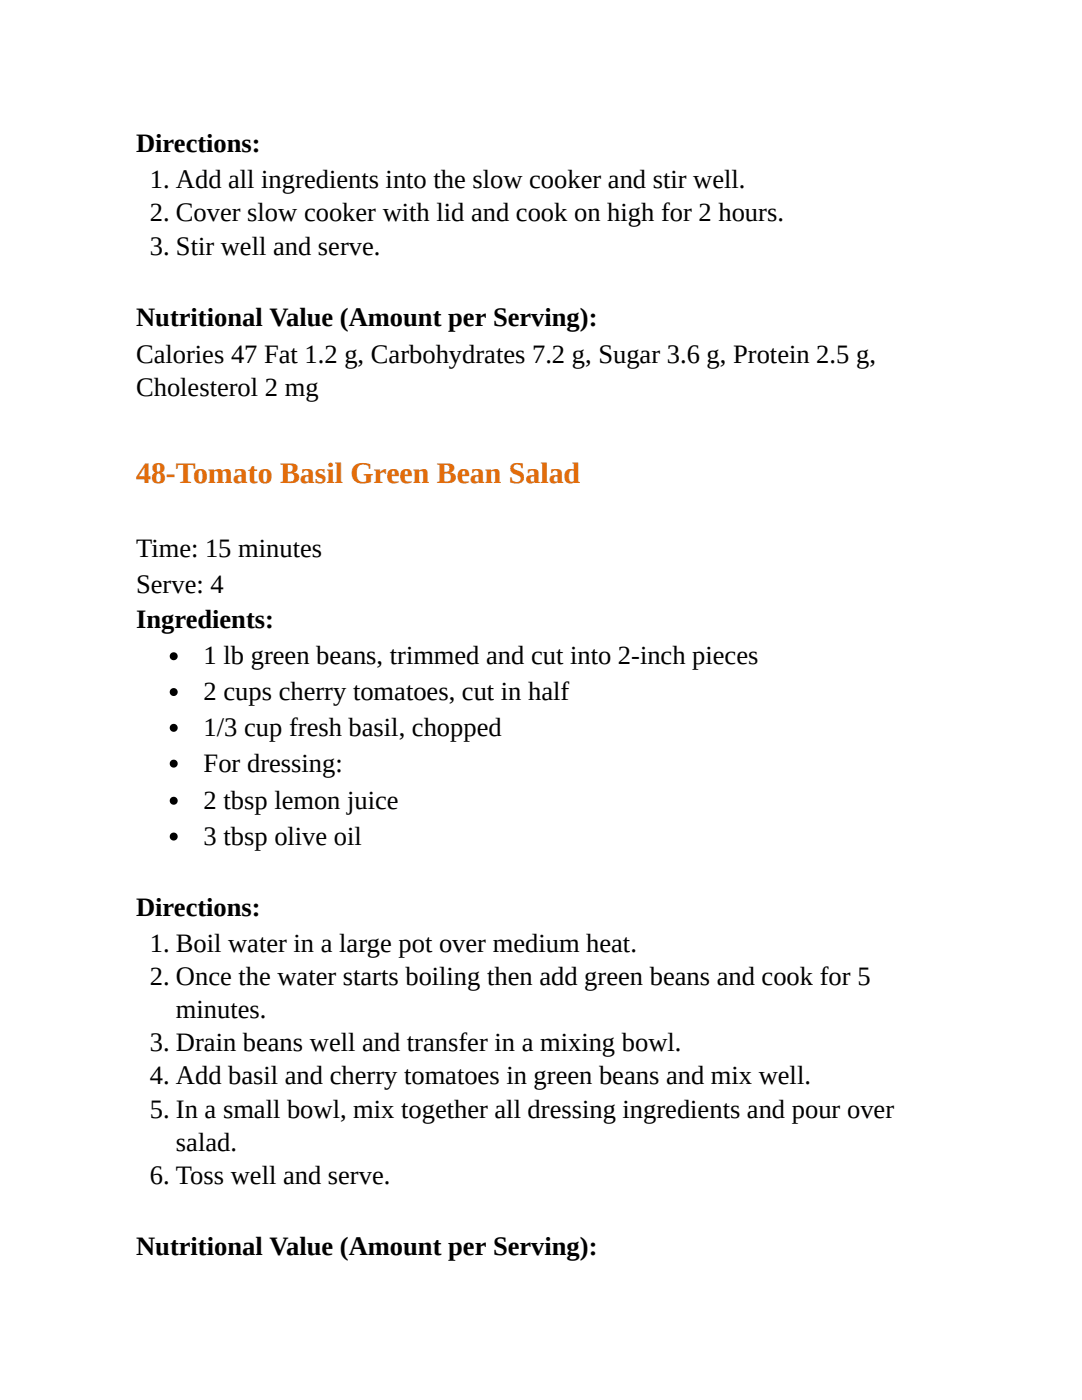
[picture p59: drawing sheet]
<svg xmlns="http://www.w3.org/2000/svg" width="216mm" height="279mm" viewBox="0 0 216 279" stroke-linecap="round" stroke-linejoin="round" font-family="sans-serif">
<defs><g id="words">
<text font-size="6" fill="#e36c0a" x="27.2" y="96.3">48-Tomato Basil Green Bean Salad</text>
<g font-size="5.3">
<text x="27.2" y="30.4">Directions:</text>
<text x="29.9" y="37.6">1. Add all ingredients into the slow cooker and stir well.</text>
<text x="29.9" y="44.2">2. Cover slow cooker with lid and cook on high for 2 hours.</text>
<text x="29.9" y="50.8">3. Stir well and serve.</text>
<text x="27.2" y="65.1">Nutritional Value (Amount per Serving):</text>
<text x="27.2" y="72.5">Calories 47 Fat 1.2 g, Carbohydrates 7.2 g, Sugar 3.6 g, Protein 2.5 g,</text>
<text x="27.2" y="79.1">Cholesterol 2 mg</text>
<text x="27.2" y="111.1">Time: 15 minutes</text>
<text x="27.2" y="118.3">Serve: 4</text>
<text x="27.2" y="125.4">Ingredients:</text>
<text x="40.6" y="132.6">1 lb green beans, trimmed and cut into 2-inch pieces</text>
<text x="40.6" y="139.7">2 cups cherry tomatoes, cut in half</text>
<text x="40.6" y="146.8">1/3 cup fresh basil, chopped</text>
<text x="40.6" y="154">For dressing:</text>
<text x="40.6" y="161.4">2 tbsp lemon juice</text>
<text x="40.6" y="168.5">3 tbsp olive oil</text>
<text x="27.2" y="182.8">Directions:</text>
<text x="29.9" y="190">1. Boil water in a large pot over medium heat.</text>
<text x="29.9" y="196.6">2. Once the water starts boiling then add green beans and cook for 5</text>
<text x="35.1" y="203.2">minutes.</text>
<text x="29.9" y="209.8">3. Drain beans well and transfer in a mixing bowl.</text>
<text x="29.9" y="216.4">4. Add basil and cherry tomatoes in green beans and mix well.</text>
<text x="29.9" y="223">5. In a small bowl, mix together all dressing ingredients and pour over</text>
<text x="35.1" y="229.7">salad.</text>
<text x="29.9" y="236.3">6. Toss well and serve.</text>
<text x="27.2" y="250.6">Nutritional Value (Amount per Serving):</text>
</g>
</g></defs>
<g fill="#000">
<circle cx="34.7" cy="138.1" r=".79"/>
<circle cx="34.7" cy="131" r=".79"/>
<circle cx="34.7" cy="152.4" r=".79"/>
<circle cx="34.7" cy="145.3" r=".79"/>
<circle cx="34.7" cy="159.8" r=".79"/>
<circle cx="34.7" cy="167" r=".79"/>
</g>
<use href="#words"/>
</svg>
